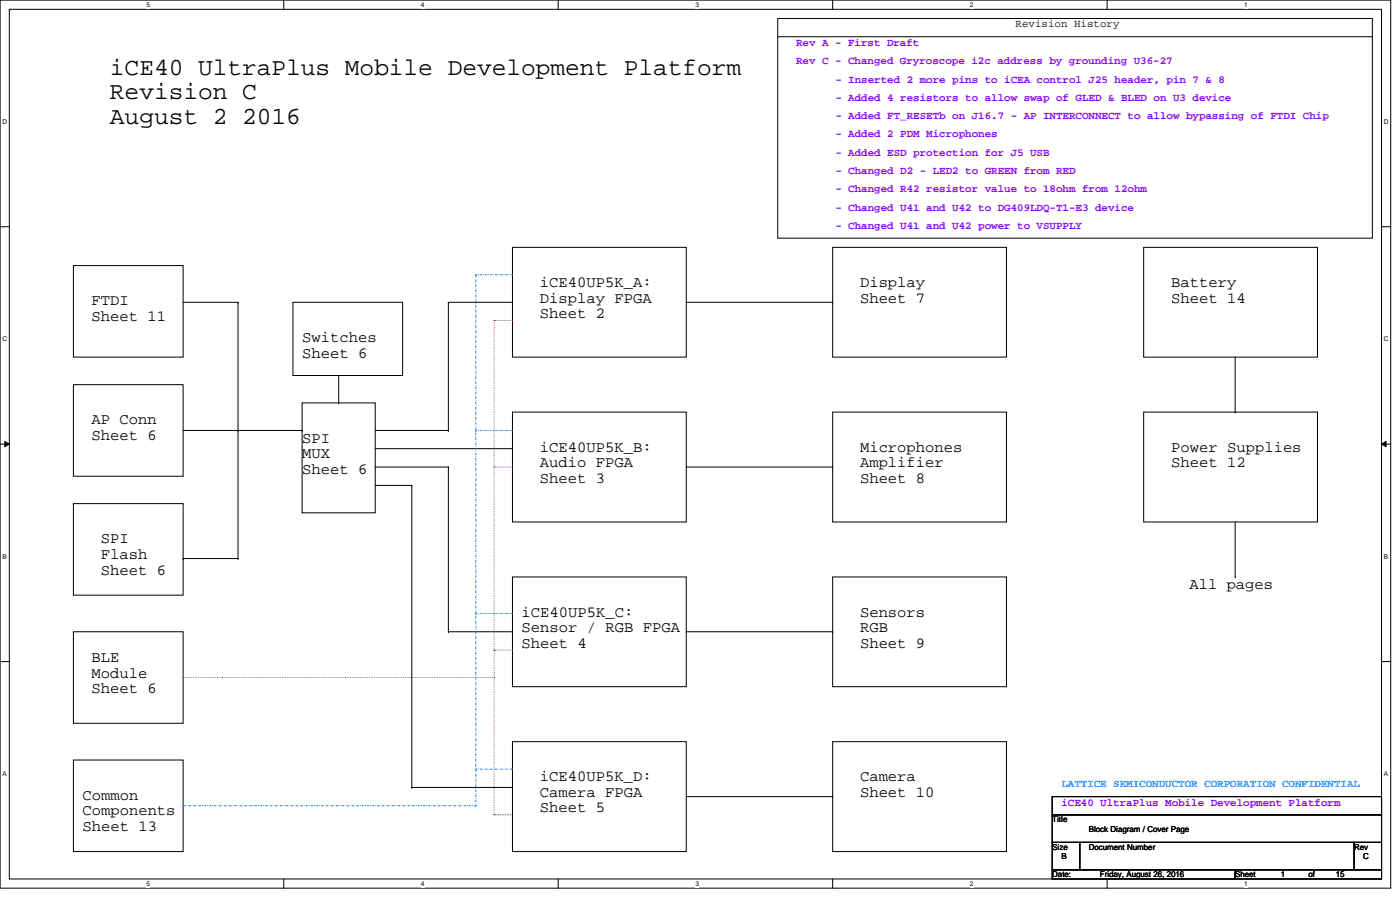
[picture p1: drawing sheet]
<svg xmlns="http://www.w3.org/2000/svg" width="420mm" height="269mm" viewBox="0 0 420 269" stroke-linecap="round" stroke-linejoin="round" font-family="sans-serif">
<defs><g id="words">
<g font-size="7.4">
<text x="33" y="22.4">iCE40 UltraPlus Mobile Development Platform</text>
<text x="33" y="29.7">Revision C</text>
<text x="33" y="37.1">August 2 2016</text>
</g>
<g font-size="4.7">
<text x="161.9" y="86">iCE40UP5K_A:</text>
<text x="257.9" y="86">Display</text>
<text x="351.2" y="86">Battery</text>
<text x="27.5" y="91.5">FTDI</text>
<text x="161.9" y="90.7">Display FPGA</text>
<text x="161.9" y="95.3">Sheet 2</text>
<text x="257.9" y="90.7">Sheet 7</text>
<text x="351.2" y="90.7">Sheet 14</text>
<text x="27.5" y="96.2">Sheet 11</text>
<text x="90.6" y="102.5">Switches</text>
<text x="90.6" y="107.1">Sheet 6</text>
<text x="27.5" y="127.2">AP Conn</text>
<text x="27.5" y="131.8">Sheet 6</text>
<text x="90.6" y="132.7">SPI</text>
<text x="90.6" y="137.3">MUX</text>
<text x="161.9" y="135.4">iCE40UP5K_B:</text>
<text x="257.9" y="135.4">Microphones</text>
<text x="351.2" y="135.4">Power Supplies</text>
<text x="90.6" y="142">Sheet 6</text>
<text x="161.9" y="140.1">Audio FPGA</text>
<text x="257.9" y="140.1">Amplifier</text>
<text x="351.2" y="140.1">Sheet 12</text>
<text x="161.9" y="144.7">Sheet 3</text>
<text x="257.9" y="144.7">Sheet 8</text>
<text x="30.2" y="162.9">SPI</text>
<text x="30.2" y="167.5">Flash</text>
<text x="30.2" y="172.2">Sheet 6</text>
<text x="356.7" y="176.6">All pages</text>
<text x="156.4" y="184.8">iCE40UP5K_C:</text>
<text x="257.9" y="184.8">Sensors</text>
<text x="156.4" y="189.4">Sensor / RGB FPGA</text>
<text x="257.9" y="189.4">RGB</text>
<text x="156.4" y="194.1">Sheet 4</text>
<text x="257.9" y="194.1">Sheet 9</text>
<text x="27.5" y="198.5">BLE</text>
<text x="27.5" y="203.2">Module</text>
<text x="27.5" y="207.8">Sheet 6</text>
<text x="24.7" y="239.6">Common</text>
<text x="161.9" y="234.1">iCE40UP5K_D:</text>
<text x="161.9" y="238.8">Camera FPGA</text>
<text x="257.9" y="234.1">Camera</text>
<text x="257.9" y="238.8">Sheet 10</text>
<text x="24.7" y="244.3">Components</text>
<text x="161.9" y="243.5">Sheet 5</text>
<text x="24.7" y="249">Sheet 13</text>
</g>
<text font-size="3.3" x="304.5" y="8.1">Revision History</text>
<g font-size="3.3" fill="#8000ff">
<text x="238.7" y="13.7">Rev A - First Draft</text>
<text x="238.7" y="19.2">Rev C - Changed Gryroscope i2c address by grounding U36-27</text>
<text x="250.5" y="24.7">- Inserted 2 more pins to iCEA control J25 header, pin 7 &amp; 8</text>
<text x="250.5" y="30.2">- Added 4 resistors to allow swap of GLED &amp; BLED on U3 device</text>
<text x="250.5" y="35.7">- Added FT_RESETb on J16.7 - AP INTERCONNECT to allow bypassing of FTDI Chip</text>
<text x="250.5" y="41.1">- Added 2 PDM Microphones</text>
<text x="250.5" y="46.7">- Added ESD protection for J5 USB</text>
<text x="250.5" y="52.2">- Changed D2 - LED2 to GREEN from RED</text>
<text x="250.5" y="57.6">- Changed R42 resistor value to 18ohm from 12ohm</text>
<text x="250.5" y="63.1">- Changed U41 and U42 to DG409LDQ-T1-E3 device</text>
<text x="250.5" y="68.6">- Changed U41 and U42 power to VSUPPLY</text>
<text x="318.3" y="241.4">iCE40 UltraPlus Mobile Development Platform</text>
</g>
<text font-size="3.3" fill="#0080ff" x="318.3" y="235.9">LATTICE SEMICONDUCTOR CORPORATION CONFIDENTIAL</text>
<g font-size="2.5">
<text x="315.5" y="246.4">Title</text>
<text x="326.5" y="249.2">Block Diagram / Cover Page</text>
<text x="315.5" y="254.7">Size</text>
<text x="318.3" y="257.4">B</text>
<text x="326.5" y="254.7">Document Number</text>
<text x="406.1" y="254.7">Rev</text>
<text x="408.8" y="257.4">C</text>
<text x="315.5" y="262.9">Date:</text>
<text x="329.8" y="262.9">Friday, August 26, 2016</text>
<text x="370.4" y="262.9">Sheet</text>
<text x="384.1" y="262.9">1</text>
<text x="392.3" y="262.9">of</text>
<text x="400.6" y="262.9">15</text>
</g>
<g font-size="2">
<text x="43.9" y="2.1">5</text>
<text x="126.2" y="2.1">4</text>
<text x="208.5" y="2.1">3</text>
<text x="290.8" y="2.1">2</text>
<text x="373.1" y="2.1">1</text>
<text x=".8" y="37.1">D</text>
<text x="415" y="37.1">D</text>
<text x=".8" y="102.3">C</text>
<text x="415" y="102.3">C</text>
<text x=".8" y="167.4">B</text>
<text x="415" y="167.4">B</text>
<text x=".8" y="232.6">A</text>
<text x="415" y="232.6">A</text>
<text x="43.9" y="265.5">5</text>
<text x="126.2" y="265.5">4</text>
<text x="208.5" y="265.5">3</text>
<text x="290.8" y="265.5">2</text>
<text x="373.1" y="265.5">1</text>
</g>
</g></defs>
<path d="M0 0h417v266.1h-417zM2.8 2.8h411.5v260.6h-411.5z" fill="none" stroke="#000" stroke-width=".3"/>
<g fill="#fff">
<path d="M43.9 .3h1.1v2.2h-1.1z"/>
<path d="M43.9 263.7h1.1v2.2h-1.1z"/>
</g>
<path d="M85.1 0v2.8M85.1 263.4v2.7" fill="none" stroke="#000" stroke-width=".3"/>
<g fill="#fff">
<path d="M126.2 .3h1.1v2.2h-1.1z"/>
<path d="M126.2 263.7h1.1v2.2h-1.1z"/>
</g>
<path d="M167.4 0v2.8M167.4 263.4v2.7" fill="none" stroke="#000" stroke-width=".3"/>
<g fill="#fff">
<path d="M208.5 .3h1.1v2.2h-1.1z"/>
<path d="M208.5 263.7h1.1v2.2h-1.1z"/>
</g>
<path d="M249.7 0v2.8M249.7 263.4v2.7" fill="none" stroke="#000" stroke-width=".3"/>
<g fill="#fff">
<path d="M290.8 .3h1.1v2.2h-1.1z"/>
<path d="M290.8 263.7h1.1v2.2h-1.1z"/>
</g>
<path d="M332 0v2.8M332 263.4v2.7" fill="none" stroke="#000" stroke-width=".3"/>
<g fill="#fff">
<path d="M373.1 .3h1.1v2.2h-1.1z"/>
<path d="M373.1 263.7h1.1v2.2h-1.1z"/>
<path d="M.8 35.3h1.4v2.2h-1.4z"/>
<path d="M415 35.3h1.4v2.2h-1.4z"/>
<path d="M.8 100.5h1.4v2.2h-1.4z"/>
<path d="M415 100.5h1.4v2.2h-1.4z"/>
</g>
<path d="M0 67.9h2.8M414.3 67.9h2.7" fill="none" stroke="#000" stroke-width=".3"/>
<g fill="#fff">
<path d="M.8 165.7h1.3v2.2h-1.3z"/>
<path d="M415 165.7h1.3v2.2h-1.3z"/>
</g>
<path d="M0 133.1h2.8M1.4 132.3l1.4 .8-1.4 .8zM414.3 133.1l1.3-.8v1.6zM414.3 133.1h2.7" fill="none" stroke="#000" stroke-width=".3"/>
<path d="M1.4 132.3l1.4 .8-1.4 .8zM414.3 133.1l1.3-.8v1.6z" fill="#000"/>
<g fill="#fff">
<path d="M.8 230.8h1.3v2.2h-1.3z"/>
<path d="M415 230.8h1.3v2.2h-1.3z"/>
</g>
<g fill="none" stroke="#000" stroke-width=".3">
<path d="M233.2 5.5h178.3v65.9h-178.3zM233.2 11h178.3M411.5 11h.1M22 79.6h32.9v27.4h-32.9zM153.7 74.1h52.1v32.9h-52.1zM249.7 74.1h52.1v32.9h-52.1zM342.9 74.1h52.2v32.9h-52.2zM54.9 90.6h16.5M71.4 90.6h.1M71.4 90.6v76.8M87.8 90.6h32.9v21.9h-32.9zM134.5 90.6h.1"/>
<path d="M134.5 90.6h19.2M134.5 90.6v38.4M153.7 90.6h.1M205.8 90.6h43.9M249.7 90.6h.1M22 115.3h32.9v27.4h-32.9zM101.6 112.5v8.2M370.4 107v16.5M54.9 129h35.7M71.4 129h.1M90.6 120.7h21.9v33h-21.9zM90.6 129h.1"/>
<path d="M101.6 120.7h.1M112.5 140h22M112.5 134.5h41.2M112.5 129h22M134.5 140h.1M134.5 129h.1M134.5 140v49.3M153.7 123.5h52.1v32.9h-52.1zM153.7 134.5h.1M205.8 140h43.9M249.7 123.5h52.1v32.9h-52.1zM249.7 140h.1"/>
<path d="M342.9 123.5h52.2v32.9h-52.2zM370.4 123.5h.1M22 150.9h32.9v27.5h-32.9zM112.5 145.5h11M123.5 145.5h.1M123.5 145.5v90.5M370.4 156.4v16.5M54.9 167.4h.1M54.9 167.4h16.5M71.4 167.4h.1M153.7 172.9h52.1v32.9h-52.1zM249.7 172.9h52.1v32.9h-52.1z"/>
<path d="M370.4 172.9h.1M0 198.2h2.8M22 189.3h32.9v27.4h-32.9zM134.5 189.3h.1M134.5 189.3h19.2M153.7 189.3h.1M205.8 189.3h43.9M249.7 189.3h.1M414.3 198.2h2.7M22 227.8h32.9v27.4h-32.9zM123.5 236h.1M123.5 236h30.2"/>
<path d="M153.7 222.2h52.1v33h-52.1zM153.7 236h.1M205.8 238.7h43.9M249.7 222.2h52.1v33h-52.1zM249.7 238.7h.1M315.5 238.7h98.8v5.5h-98.8zM315.5 244.2h98.8v8.2h-98.8zM315.5 252.4h8.3v8.2h-8.3zM323.8 252.4h82.3v8.2h-82.3zM406.1 252.4h8.2v8.2h-8.2zM315.5 260.6h54.9v2.8h-54.9zM370.4 260.6h43.9v2.8h-43.9z"/>
</g>
<path d="M148.2 96.1h.1M148.2 96.1v43.9M153.7 96.1h-5.5M148.2 140h.1M148.2 140v54.8M153.7 140h-5.5M148.2 194.8h.1M148.2 194.8v49.4M153.7 194.8h-5.5M54.9 203h.1M148.2 203h-93.3M148.2 244.2h.1" fill="none" stroke="#f00" stroke-width=".3" stroke-dasharray="0 .5"/>
<path d="M148.2 244.2h.1M153.7 244.2h-5.5" fill="none" stroke="#000" stroke-width=".3" stroke-dasharray="0 .5"/>
<path d="M142.7 82.3v159.2M142.7 82.3h.1M153.7 82.3h-11M142.7 129h.1M153.7 129h-11M142.7 183.9h.1M153.7 183.9h-11M142.7 230.5h.1M153.7 230.5h-11M54.9 241.5h.1M142.7 241.5h-87.8M142.7 241.5h.1" fill="none" stroke="#0080ff" stroke-width=".3" stroke-dasharray=".5 .5 0 .5"/>
<use href="#words"/>
</svg>
